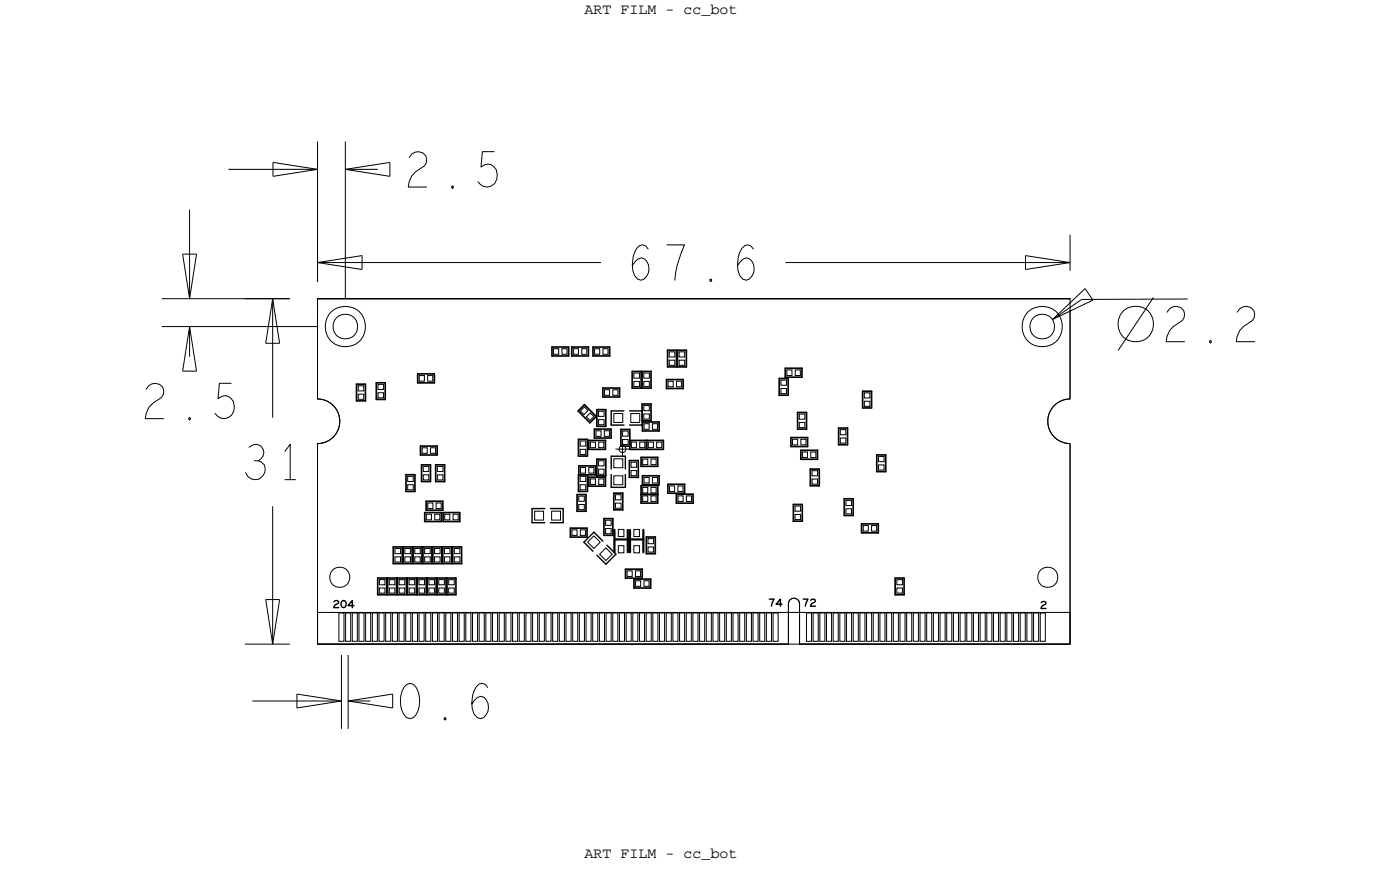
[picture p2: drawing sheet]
<svg xmlns="http://www.w3.org/2000/svg" width="126mm" height="78mm" viewBox="0 0 126 78" stroke-linecap="round" stroke-linejoin="round" font-family="sans-serif">
<defs><g id="words">
<text font-size="3.2" x="35.7" y="64.5">0.6</text>
<g font-size="1.3">
<text x="52.5" y="1.2">ART FILM - cc_bot</text>
<text x="52.5" y="77">ART FILM - cc_bot</text>
</g>
</g></defs>
<!-- layer: Board Outline -->
<g fill="none" stroke="#000" stroke-width=".09">
<path d="M17 18.8v8zM20.5 15.2h8zM24.5 15.8l4-.6zM24.5 14.6v1.2zM24.5 14.6l4 .6zM28.5 12.7v12.6zM31 15.2l4 .6zM31 15.2h2.9zM31 12.7v14.1zM31 15.2l4-.6zM35 14.6v1.2zM14.5 29.3h14z"/>
<path d="M14.5 26.8h11.5zM16.4 22.8h1.3zM16.4 22.8l.6 4zM16.4 33.3h1.3zM17 29.3l-.6 4zM17 29.3v2.7zM17 29.3l.7 4zM17.7 22.8l-.7 4zM22 26.8h4zM23.9 30.8h1.2zM24.5 26.8l-.6 4zM24.5 26.8l.6 4z"/>
<path d="M24.5 26.8v10.7zM28.5 23.6h25.5zM28.5 21.1v3.2zM28.5 27.8v8zM28.5 39.8v18zM28.5 23.6l4-.7zM28.5 23.6l4 .6zM28.5 35.8a2 2 0 0 1 2 2 2 2 0 0 1-2 2M28.5 26.8h67.6v9a2 2 0 0 0-2 2 2 2 0 0 0 2 2v18h-24.3v-3.7l-.1-.3-.4-.1-.3 .1-.2 .3v3.7h-42.3v-18a2 2 0 0 0 2-2 2 2 0 0 0-2-2zM32.5 22.9v1.3zM70.6 23.6h25.5zM92.1 24.2l4-.6z"/>
<path d="M92.1 22.9v1.3zM92.1 22.9l4 .7zM94.5 28.7l3.7-1.8zM94.5 28.7l3-2.8zM94.5 28.7l2.7-1.8zM96.1 21.1v3.2zM96.1 27.8v8zM96.1 39.8v18zM96.1 35.8a2 2 0 0 0-2 2 2 2 0 0 0 2 2M97.2 26.9l9.5-.1zM97.5 25.9l.7 1zM103.6 26.7l-3.2 4.8z"/>
<path d="M22 57.8h4zM23.9 53.8h1.2zM23.9 53.8l.6 4zM24.5 45.4v12.4zM25.1 53.8l-.6 4zM28.5 57.8h42.3zM30.7 58.8v6.6zM31.3 58.8v6.6zM70.8 54.2l.2-.4 .3-.1 .4 .1 .1 .4M70.8 54.2v3.6zM71.8 57.8h24.3zM71.8 54.2v3.6z"/>
<path d="M22.7 62.9h8zM26.7 63.5l4-.6zM26.7 62.3v1.2zM26.7 62.3l4 .6zM31.3 62.9h2zM31.3 62.9l4 .6zM31.3 62.9l4-.6z"/>
<circle cx="102" cy="29.1" r="1.6"/>
<circle cx="30.5" cy="51.8" r=".91"/>
<circle cx="94.1" cy="51.8" r=".91"/>
</g>
<path d="M28.5 26.8h67.6z" fill="none" stroke="#000" stroke-width=".13"/>
<!-- layer: Components -->
<g fill="none" stroke="#000" stroke-width=".15">
<path d="M32 34.5v1.5zM32 34.5h.8zM32 36h.8zM32.8 34.5v1.5zM33.8 34.4v1.4zM33.8 34.4h.8zM33.8 35.8h.8zM34.6 34.4v1.4zM37.5 33.6h1.5zM37.5 33.6v.8zM37.5 34.4h1.5zM39 33.6v.8z"/>
<path d="M49.6 31.1h1.5zM49.6 31.1v.8zM49.6 31.9h1.5zM51.1 31.1v.8zM51.4 31.1v.8zM51.4 31.1h1.5zM51.4 31.9h1.5zM51.9 36.9l1.1 1zM51.9 36.9l.6-.6zM52 39.4v1.5zM52 39.4h.8zM52.5 36.3l1.1 1.1z"/>
<path d="M52.8 39.4v1.5zM52.9 31.1v.8zM52.9 39.5v.8zM52.9 39.5h1.5zM53.3 31.1h1.5zM53.3 31.1v.8zM53.3 31.9h1.5zM53.4 38.5v.8zM53.4 38.5h1.5zM53.4 39.3h1.5zM53.6 37.4l-.6 .5zM53.6 36.8h.8z"/>
<path d="M53.6 36.8v1.5zM53.6 38.3h.8zM54.2 34.8v.8zM54.2 34.8h1.5zM54.2 35.6h1.5zM54.4 39.5v.8zM54.4 36.8v1.5zM54.8 31.1v.8zM54.9 38.5v.8zM55.7 34.8v.8zM55.8 38.5v1.5zM55.8 38.5h.8z"/>
<path d="M56.6 39.5h1.5zM56.6 39.5v.8zM56.6 38.5v1.5zM56.8 33.3h.8zM56.8 33.3v1.5zM56.8 34.8h.8zM57.6 33.3v1.5zM57.7 33.3v1.5zM57.7 33.3h.8zM57.7 36.3v1.5zM57.7 36.3h.8zM57.7 34.8h.8z"/>
<path d="M57.7 37.8h.8zM57.7 37.9v.8zM57.7 37.9h1.5zM57.7 38.7h1.5zM58.1 39.5v.8zM58.1 39.5h1.5zM58.5 33.3v1.5zM58.5 36.3v1.5zM59.2 37.9v.8zM59.6 39.5v.8zM59.9 34.1h1.5zM59.9 34.1v.8z"/>
<path d="M59.9 34.9h1.5zM60 31.4v1.5zM60 31.4h.8zM60 32.9h.8zM60.8 31.4v1.5zM60.9 31.4v1.5zM60.9 31.4h.8zM60.9 32.9h.8zM61.4 34.1v.8zM61.7 31.4v1.5zM70 34v1.5zM70 34h.8z"/>
<path d="M70 35.5h.8zM70.5 33h1.5zM70.5 33v.9zM70.5 33.9h1.5zM70.8 34v1.5zM71 39.3h1.5zM71 39.3v.8zM71.6 37h.9zM71.6 37v1.5zM71.6 38.5h.9zM72 33v.9zM72.5 37v1.5z"/>
<path d="M72.5 39.3v.8zM75.3 38.4v1.5zM75.3 38.4h.8zM75.3 39.9h.8zM76.1 38.4v1.5zM77.5 35.1v1.5zM77.5 35.1h.8zM77.5 36.6h.8zM78.3 35.1v1.5zM33.9 51.9v1.5zM33.9 51.9h.8zM33.9 53.4h.8z"/>
<path d="M34.7 51.9v1.5zM34.8 51.9v1.5zM34.8 51.9h.8zM34.8 53.4h.8zM35.3 49.1v1.5zM35.3 49.1h.8zM35.3 50.6h.8zM35.6 51.9v1.5zM35.7 51.9v1.5zM35.7 51.9h.8zM35.7 53.4h.8zM36.1 49.1v1.5z"/>
<path d="M36.2 49.1v1.5zM36.2 49.1h.8zM36.2 50.6h.8zM36.5 42.6v1.5zM36.5 42.6h.8zM36.5 44.1h.8zM36.5 51.9v1.5zM36.6 51.9v1.5zM36.6 51.9h.8zM36.6 53.4h.8zM37 49.1v1.5zM37.1 49.1v1.5z"/>
<path d="M37.1 49.1h.8zM37.1 50.6h.8zM37.3 42.6v1.5zM37.4 51.9v1.5zM37.5 51.9v1.5zM37.5 51.9h.8zM37.5 53.4h.8zM37.8 40v.8zM37.8 40h1.5zM37.8 40.8h1.5zM37.9 41.7v1.5zM37.9 41.7h.8z"/>
<path d="M37.9 43.2h.8zM37.9 49.1v1.5zM38 49.1v1.5zM38 49.1h.8zM38 50.6h.8zM38.2 46v.8zM38.2 46h1.5zM38.2 46.8h1.5zM38.3 45v.8zM38.3 45h1.5zM38.3 45.8h1.5zM38.3 51.9v1.5z"/>
<path d="M38.4 51.9v1.5zM38.4 51.9h.8zM38.4 53.4h.8zM38.7 41.7v1.5zM38.8 49.1v1.5zM38.9 49.1v1.5zM38.9 49.1h.8zM38.9 50.6h.8zM39.1 41.7v1.5zM39.1 41.7h.8zM39.1 43.2h.8zM39.2 51.9v1.5z"/>
<path d="M39.3 51.9v1.5zM39.3 51.9h.8zM39.3 53.4h.8zM39.3 40v.8zM39.7 46v.8zM39.7 49.1v1.5zM39.8 49.1v1.5zM39.8 49.1h.8zM39.8 50.6h.8zM39.8 45v.8zM39.8 46v.8zM39.8 46h1.5z"/>
<path d="M39.8 46.8h1.5zM39.9 41.7v1.5zM40.1 51.9v1.5zM40.2 51.9v1.5zM40.2 51.9h.8zM40.2 53.4h.8zM40.6 49.1v1.5zM40.7 49.1v1.5zM40.7 49.1h.8zM40.7 50.6h.8zM41 51.9v1.5zM41.3 46v.8z"/>
<path d="M41.5 49.1v1.5zM51.2 48.2h1.5zM51.2 47.4v.8zM51.2 47.4h1.5zM51.8 44.4h.8zM51.8 44.4v1.5zM51.8 45.9h.8zM52 42.6v1.5zM52 42.6h.8zM52 40.9h.8zM52 44.1h.8zM52 41.8h1.5z"/>
<path d="M52 41.8v.8zM52 42.6h1.5zM52.6 44.4v1.5zM52.7 47.4v.8zM52.8 42.6v1.5zM52.9 42.8h1.5zM52.9 42.8v.8zM52.9 43.6h1.5zM52.9 40.3h1.5zM53.5 41.8v.8zM53.6 41.2v1.5zM53.6 41.2h.8z"/>
<path d="M53.6 42.7h.8zM54.3 46.5v1.5zM54.3 46.5h.8zM54.3 48h.8zM54.4 42.8v.8zM54.4 41.2v1.5zM55.1 46.5v1.5zM55.1 44.3h.8zM55.1 44.3v1.5zM55.1 45.8h.8zM55.8 40h.8zM55.9 44.3v1.5z"/>
<path d="M56.2 51.1h1.5zM56.2 51.1v.8zM56.2 51.9h1.5zM56.5 41.3v1.5zM56.5 41.3h.8zM56.5 42.8h.8zM56.6 40.3h1.5zM57 52v.8zM57 52h1.4zM57 52.8h1.4zM57.3 41.3v1.5zM57.6 45.2h1.5z"/>
<path d="M57.6 41.9h1.5zM57.6 44.4h1.5zM57.6 44.4v.8zM57.6 41v.9zM57.6 41h1.5zM57.6 43.6v.8zM57.6 43.6h1.5zM57.7 51.1v.8zM57.7 42.7v.8zM57.7 42.7h1.5zM57.7 43.5h1.5zM58.1 48.2v1.5z"/>
<path d="M58.1 48.2h.8zM58.1 49.7h.8zM58.1 40.3h1.5zM58.4 52v.8zM58.9 48.2v1.5zM59.1 44.4v.8zM59.1 41v.9zM59.1 43.6v.8zM59.2 42.7v.8zM60 43.5v.8zM60 43.5h1.5zM60 44.3h1.5z"/>
<path d="M60.8 45.2h1.5zM60.8 44.4v.8zM60.8 44.4h1.5zM61.5 43.5v.8zM62.3 44.4v.8zM71 40.1h1.5zM71.3 45.3v1.5zM71.3 45.3h.8zM71.3 46.8h.8zM71.9 40.4v.8zM71.9 40.4h1.5zM71.9 41.2h1.5z"/>
<path d="M72.1 45.3v1.5zM72.8 42.1v1.5zM72.8 42.1h.8zM72.8 43.6h.8zM73.4 40.4v.8zM73.6 42.1v1.5zM75.8 44.8v1.5zM75.8 44.8h.8zM75.8 46.3h.8zM76.6 44.8v1.5zM77.4 47h1.5zM77.4 47v.8z"/>
<path d="M77.4 47.8h1.5zM78.8 40.8h.8zM78.8 40.8v1.5zM78.8 42.3h.8zM78.9 47v.8zM79.6 40.8v1.5zM80.4 51.9v1.5zM80.4 51.9h.8zM80.4 53.4h.8zM81.2 51.9v1.5z"/>
</g>
<path d="M28.5 55h67.6v2.8h-67.6z" fill="none" stroke="#000" stroke-width=".09"/>
<path d="M55.2 47.6v2zM55.2 48.4h1.2zM56.4 47.6v2zM56.6 47.6v2zM56.6 48.4h1.2zM57.8 47.6v2z" fill="none" stroke="#000" stroke-width=".2"/>
<g fill="none" stroke="#000" stroke-width=".13">
<path d="M54.9 36.9h1.1zM54.9 36.9v1.2zM54.9 38.1h1.1zM56.6 38.1h1.1zM56.6 36.9h1.1zM57.7 36.9v1.2zM47.8 45.6h1.1zM47.8 45.6v1.3zM47.8 46.9h1.1zM49.4 46.9h1.2zM49.4 45.6h1.2zM50.6 45.6v1.3z"/>
<path d="M52.5 48.7l.9-.9zM52.5 48.7l.8 .8zM53.4 47.8l.8 .8zM53.6 49.8l.8 .8zM54.5 48.9l.8 .8zM54.9 42.6v1.1zM54.9 40.9h1.3zM54.9 40.9v1.2zM54.9 43.7h1.3zM55.3 49.7l-.9 .9zM56.2 40.9v1.2zM56.2 42.6v1.1z"/>
</g>
<!-- layer: Nets -->
<g fill="none" stroke="#000" stroke-width=".09">
<path d="M32.2 34.6h.5v.5h-.5zM32.2 35.4h.5v.4h-.5zM34 35.2h.5v.5h-.5zM34 34.5h.5v.5h-.5zM37.7 33.7h.4v.5h-.4zM38.4 33.7h.5v.5h-.5zM49.7 31.3h.5v.5h-.5zM50.5 31.3h.4v.5h-.4zM51.5 31.3h.5v.5h-.5zM52.1 39.6h.5v.4h-.5zM52.3 31.3h.4v.5h-.4zM52.5 36.5l.3 .4-.3 .3-.4-.3z"/>
<path d="M53 37.1l.4 .3-.4 .3-.3-.3zM53 39.7h.5v.5h-.5zM53.4 31.3h.5v.5h-.5zM53.5 38.7h.5v.5h-.5zM53.8 37.7h.5v.4h-.5zM53.8 36.9h.5v.5h-.5zM53.8 39.7h.4v.5h-.4zM54.2 31.3h.4v.5h-.4zM54.3 38.7h.4v.5h-.4zM54.3 35h.5v.5h-.5zM55.1 35h.4v.5h-.4zM55.1 37.1h.8v.8h-.8z"/>
<path d="M55.9 39.4h.5v.5h-.5zM55.9 38.7h.5v.4h-.5zM56.7 37.1h.8v.8h-.8zM56.7 39.7h.5v.5h-.5zM56.9 33.5h.5v.4h-.5zM56.9 34.2h.5v.5h-.5zM57.5 39.7h.4v.5h-.4zM57.8 33.5h.5v.4h-.5zM57.8 34.2h.5v.5h-.5zM57.8 36.4h.5v.5h-.5zM57.8 37.2h.5v.4h-.5zM57.9 38h.4v.5h-.4z"/>
<path d="M58.2 39.7h.5v.5h-.5zM58.6 38h.5v.5h-.5zM59 39.7h.4v.5h-.4zM60 34.2h.5v.5h-.5zM60.1 32.3h.5v.5h-.5zM60.1 31.6h.5v.4h-.5zM60.8 34.2h.4v.5h-.4zM61 32.3h.5v.5h-.5zM61 31.6h.5v.4h-.5zM70.1 34.1h.6v.5h-.6zM70.1 34.9h.6v.4h-.6zM70.7 33.2h.4v.5h-.4z"/>
<path d="M71.2 39.4h.5v.5h-.5zM71.4 33.2h.5v.5h-.5zM71.8 37.2h.5v.4h-.5zM71.8 37.9h.5v.5h-.5zM71.9 39.4h.5v.5h-.5zM75.5 39.3h.5v.5h-.5zM75.5 38.6h.5v.4h-.5zM77.6 35.3h.5v.4h-.5zM77.6 36h.5v.5h-.5zM30.4 55h.5v2.6h-.5zM31 55h.5v2.6h-.5zM31.6 55h.5v2.6h-.5z"/>
<path d="M32.2 55h.5v2.6h-.5zM32.8 55h.5v2.6h-.5zM33.4 55h.5v2.6h-.5zM34 55h.5v2.6h-.5zM34.1 52h.5v.5h-.5zM34.1 52.8h.5v.4h-.5zM34.6 55h.5v2.6h-.5zM35 52h.5v.5h-.5zM35 52.8h.5v.4h-.5zM35.2 55h.5v2.6h-.5zM35.5 50h.5v.4h-.5zM35.5 49.2h.5v.5h-.5z"/>
<path d="M35.8 55h.5v2.6h-.5zM35.9 52h.5v.5h-.5zM35.9 52.8h.5v.4h-.5zM36.4 50h.5v.4h-.5zM36.4 49.2h.5v.5h-.5zM36.4 55h.5v2.6h-.5zM36.6 42.7h.5v.5h-.5zM36.6 43.5h.5v.5h-.5zM36.7 52h.5v.5h-.5zM36.7 52.8h.5v.4h-.5zM37 55h.5v2.6h-.5zM37.3 50h.5v.4h-.5z"/>
<path d="M37.3 49.2h.5v.5h-.5zM37.6 52h.5v.5h-.5zM37.6 52.8h.5v.4h-.5zM37.6 55h.5v2.6h-.5zM37.9 40.2h.5v.5h-.5zM38 42.6h.5v.5h-.5zM38 41.9h.5v.4h-.5zM38.1 50h.5v.4h-.5zM38.1 49.2h.5v.5h-.5zM38.2 55h.5v2.6h-.5zM38.3 46.2h.5v.5h-.5zM38.4 45.1h.5v.5h-.5z"/>
<path d="M38.5 52h.5v.5h-.5zM38.5 52.8h.5v.4h-.5zM38.7 40.2h.4v.5h-.4zM38.8 55h.5v2.6h-.5zM39 50h.5v.4h-.5zM39 49.2h.5v.5h-.5zM39 46.2h.5v.5h-.5zM39.2 45.1h.4v.5h-.4zM39.3 42.6h.5v.5h-.5zM39.3 41.9h.5v.4h-.5zM39.4 52h.5v.5h-.5zM39.4 52.8h.5v.4h-.5z"/>
<path d="M39.4 55h.5v2.6h-.5zM39.9 50h.5v.4h-.5zM39.9 49.2h.5v.5h-.5zM39.9 46.2h.5v.5h-.5zM40 55h.5v2.6h-.5zM40.3 52h.5v.5h-.5zM40.3 52.8h.5v.4h-.5zM40.6 55h.5v2.6h-.5zM40.7 46.2h.5v.5h-.5zM40.8 50h.5v.4h-.5zM40.8 49.2h.5v.5h-.5zM41.2 55h.5v2.6h-.5z"/>
<path d="M41.8 55h.5v2.6h-.5zM42.4 55h.5v2.6h-.5zM43 55h.5v2.6h-.5zM43.6 55h.5v2.6h-.5zM44.2 55h.5v2.6h-.5zM44.8 55h.5v2.6h-.5zM45.4 55h.5v2.6h-.5zM46 55h.5v2.6h-.5zM46.6 55h.5v2.6h-.5zM47.2 55h.5v2.6h-.5zM47.8 55h.5v2.6h-.5zM48 45.9h.8v.8h-.8z"/>
<path d="M48.4 55h.5v2.6h-.5zM49 55h.5v2.6h-.5zM49.6 45.9h.8v.8h-.8zM49.6 55h.5v2.6h-.5zM50.2 55h.5v2.6h-.5zM50.8 55h.5v2.6h-.5zM51.4 47.6h.4v.5h-.4zM51.4 55h.5v2.6h-.5zM52 44.5h.5v.5h-.5zM52 45.3h.5v.4h-.5zM52 55h.5v2.6h-.5zM52.1 42.7h.5v.5h-.5z"/>
<path d="M52.1 40.3h.5v.5h-.5zM52.1 43.5h.5v.5h-.5zM52.1 47.6h.5v.5h-.5zM52.1 42h.5v.5h-.5zM52.6 55h.5v2.6h-.5zM52.9 42h.5v.5h-.5zM53 43h.5v.5h-.5zM53.2 55h.5v2.6h-.5zM53.4 48.1l.5 .6-.5 .5-.6-.5zM53.8 41.4h.5v.4h-.5zM53.8 42.1h.5v.5h-.5zM53.8 43h.4v.5h-.4z"/>
<path d="M53.8 55h.5v2.6h-.5zM54.4 46.7h.5v.4h-.5zM54.4 47.4h.5v.5h-.5zM54.4 49.2l.6 .5-.6 .6-.5-.6zM54.4 55h.5v2.6h-.5zM55 55h.5v2.6h-.5zM55.1 41.2h.8v.8h-.8zM55.1 42.7h.8v.8h-.8zM55.3 45.2h.5v.4h-.5zM55.3 44.4h.5v.5h-.5zM55.5 47.5h.5v.7h-.5zM55.5 49h.5v.6h-.5z"/>
<path d="M55.6 55h.5v2.6h-.5zM56.2 55h.5v2.6h-.5zM56.3 51.2h.5v.5h-.5zM56.7 41.5h.5v.4h-.5zM56.7 42.2h.5v.5h-.5zM56.8 55h.5v2.6h-.5zM56.9 47.5h.5v.7h-.5zM56.9 49h.5v.6h-.5zM57.1 51.2h.4v.5h-.4zM57.1 52.1h.5v.5h-.5zM57.4 55h.5v2.6h-.5zM57.7 43.7h.5v.5h-.5z"/>
<path d="M57.7 41.2h.5v.5h-.5zM57.7 44.5h.5v.5h-.5zM57.8 52.1h.5v.5h-.5zM57.9 42.9h.4v.5h-.4zM58 55h.5v2.6h-.5zM58.2 48.3h.5v.5h-.5zM58.2 49.1h.5v.4h-.5zM58.5 43.7h.4v.5h-.4zM58.5 44.5h.4v.5h-.4zM58.5 41.2h.4v.5h-.4zM58.6 42.9h.5v.5h-.5zM58.6 55h.5v2.6h-.5z"/>
<path d="M59.2 55h.5v2.6h-.5zM59.8 55h.5v2.6h-.5zM60.1 43.6h.5v.5h-.5zM60.4 55h.5v2.6h-.5zM60.9 43.6h.5v.5h-.5zM60.9 44.5h.5v.5h-.5zM61 55h.5v2.6h-.5zM61.6 55h.5v2.6h-.5zM61.7 44.5h.4v.5h-.4zM62.2 55h.5v2.6h-.5zM62.8 55h.5v2.6h-.5zM63.4 55h.5v2.6h-.5z"/>
<path d="M64 55h.5v2.6h-.5zM64.6 55h.5v2.6h-.5zM65.2 55h.5v2.6h-.5zM65.8 55h.5v2.6h-.5zM66.4 55h.5v2.6h-.5zM67 55h.5v2.6h-.5zM67.6 55h.5v2.6h-.5zM68.2 55h.5v2.6h-.5zM68.8 55h.5v2.6h-.5zM69.4 55h.5v2.6h-.5zM71.4 45.4h.5v.5h-.5zM71.4 46.2h.5v.4h-.5z"/>
<path d="M72.1 40.6h.4v.5h-.4zM72.4 55h.5v2.6h-.5zM72.8 40.6h.5v.5h-.5zM72.9 43h.5v.5h-.5zM72.9 42.2h.5v.5h-.5zM73 55h.5v2.6h-.5zM73.6 55h.5v2.6h-.5zM74.2 55h.5v2.6h-.5zM74.8 55h.5v2.6h-.5zM75.4 55h.5v2.6h-.5zM76 44.9h.5v.5h-.5zM76 45.7h.5v.4h-.5z"/>
<path d="M76 55h.5v2.6h-.5zM76.6 55h.5v2.6h-.5zM77.2 55h.5v2.6h-.5zM77.5 47.2h.5v.5h-.5zM77.8 55h.5v2.6h-.5zM78.3 47.2h.5v.5h-.5zM78.4 55h.5v2.6h-.5zM78.9 41.7h.5v.5h-.5zM78.9 41h.5v.4h-.5zM79 55h.5v2.6h-.5zM79.6 55h.5v2.6h-.5zM80.2 55h.5v2.6h-.5z"/>
<path d="M80.6 52.8h.5v.4h-.5zM80.6 52h.5v.5h-.5zM80.8 55h.5v2.6h-.5zM81.4 55h.5v2.6h-.5zM82 55h.5v2.6h-.5zM82.6 55h.5v2.6h-.5zM83.2 55h.5v2.6h-.5zM83.8 55h.5v2.6h-.5zM84.4 55h.5v2.6h-.5zM85 55h.5v2.6h-.5zM85.6 55h.5v2.6h-.5zM86.2 55h.5v2.6h-.5z"/>
<path d="M86.8 55h.5v2.6h-.5zM87.4 55h.5v2.6h-.5zM88 55h.5v2.6h-.5zM88.6 55h.5v2.6h-.5zM89.2 55h.5v2.6h-.5zM89.8 55h.5v2.6h-.5zM90.4 55h.5v2.6h-.5zM91 55h.5v2.6h-.5zM91.6 55h.5v2.6h-.5zM92.2 55h.5v2.6h-.5zM92.8 55h.5v2.6h-.5zM93.4 55h.5v2.6h-.5z"/>
<circle cx="31" cy="29.3" r="1.11"/>
<circle cx="31" cy="29.3" r="1.81"/>
<circle cx="93.6" cy="29.3" r="1.11"/>
<circle cx="93.6" cy="29.3" r="1.81"/>
</g>
<!-- layer: Text -->
<g fill="none" stroke="#000" stroke-width=".09">
<path d="M36.8 14.1a.8 .8 0 0 1 1.1-.4 .8 .8 0 0 1 .2 1.2 2.12 2.12 0 0 0-1.4 1.9h1.6M40.6 16.7h.1v.1v.1zM44.4 13.6h-1.1l-.1 1.4a.85 .85 0 0 1 1-.2 .85 .85 0 0 1 .5 .9 .94 .94 0 0 1-.6 1 .94 .94 0 0 1-1.2-.4M13.1 34.9a.8 .8 0 0 1 1.2-.4 .8 .8 0 0 1 .2 1.2 2.12 2.12 0 0 0-1.4 1.9h1.6M17 37.5l.1 .1-.1 .1zM20.8 34.4h-1.1l-.1 1.4a.85 .85 0 0 1 1-.2 .85 .85 0 0 1 .4 .9 .94 .94 0 0 1-.6 1 .94 .94 0 0 1-1.1-.4M58.2 22.3l-.2-.2-.3-.1a1.14 1.14 0 0 0-.8 1 2.02 2.02 0 0 0 .4 2 .69 .69 0 0 0 1-.5 1.04 1.04 0 0 0-.7-1.4l-.3 .1-.5 .6M59.9 22h1.6l-.3 .8a7.9 7.9 0 0 0-.6 2.4M63.8 25.1v-.1l.1 .2-.1 .1zM67.7 22.3l-.2-.2-.3-.1a1.14 1.14 0 0 0-.9 1 2.02 2.02 0 0 0 .4 2 .69 .69 0 0 0 1-.5 1.04 1.04 0 0 0-.6-1.4l-.3 .1-.6 .6M104.8 28a.8 .8 0 0 1 1.2-.5 .8 .8 0 0 1 .2 1.3 2.12 2.12 0 0 0-1.4 1.9h1.6M108.7 30.6l.1 .1-.1 .1z"/>
<path d="M111.1 28a.8 .8 0 0 1 1.2-.5 .8 .8 0 0 1 .2 1.3 2.12 2.12 0 0 0-1.4 1.9h1.6M22.4 40.1a.76 .76 0 0 1 1.2 .1 .76 .76 0 0 1-.4 1.2M22.8 41.4a.86 .86 0 0 1 1 .9 .86 .86 0 0 1-1.2 .7l-.3-.2-.2-.4M25.6 43h.9M25.6 40.5l.5-.6v3.1M36.5 61.4a.71 .71 0 0 1 1 .6 2.28 2.28 0 0 1-.4 2.4 .71 .71 0 0 1-1-.6 2.28 2.28 0 0 1 .4-2.4zM43.8 61.7l-.2-.3-.3-.1a1.14 1.14 0 0 0-.8 1.1 2.02 2.02 0 0 0 .4 2 .69 .69 0 0 0 .9-.6 1.04 1.04 0 0 0-.6-1.3l-.3 .1-.5 .6"/>
</g>
<path d="M30 54a.2 .2 0 0 1 .3-.1 .2 .2 0 0 1 .1 .3 .46 .46 0 0 0-.4 .3h.4M30.7 54a.27 .27 0 0 1 .4 .2 .27 .27 0 0 1-.4 .3l-.1-.3zM31.8 54.4h-.5l.4-.5v.6M69.1 53.8h.4l-.2 .6M70.2 54.2h-.5l.4-.4v.6M72.2 53.8h.4l-.3 .6M72.8 53.9a.2 .2 0 0 1 .3-.1 .2 .2 0 0 1 .1 .2 .46 .46 0 0 0-.4 .4h.5M93.5 54.1a.2 .2 0 0 1 .3-.1 .2 .2 0 0 1 .1 .2 .46 .46 0 0 0-.4 .4h.5" fill="none" stroke="#000" stroke-width=".13"/>
<!-- layer: Drawing Origin -->
<path d="M55.9 39.7v1.2M55.3 40.3h1.3M55.7 40.1l.2-.1 .3 .1v.2v.2l-.3 .1-.2-.1-.1-.2z" fill="none" stroke="#000" stroke-width=".09"/>
<use href="#words"/>
</svg>
